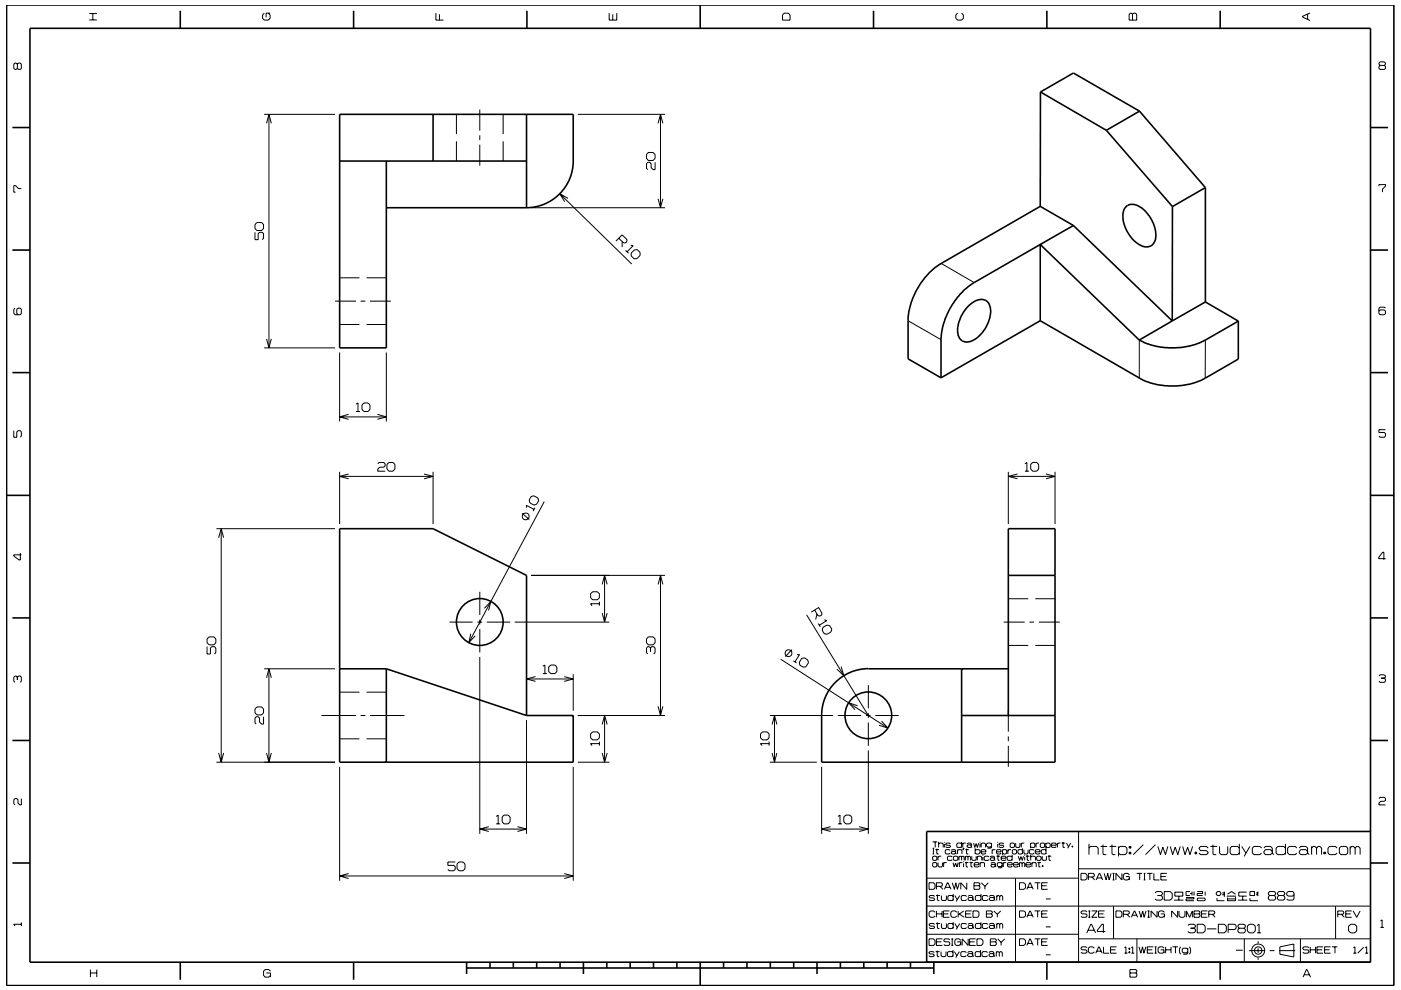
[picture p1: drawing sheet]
<svg xmlns="http://www.w3.org/2000/svg" width="297mm" height="210mm" viewBox="0 0 297 210" stroke-linecap="round" stroke-linejoin="round" font-family="sans-serif">
<g fill="none" stroke="#000" stroke-width=".21">
<path d="M3.7 13.6l-.3-.2h-.2l-.3 .2v.9l.3 .2 .5-.2M3.7 13.6l.2-.2h.4l.2 .2v.9l-.2 .2h-.4l-.2-.2M3.7 13.6v.9M18.9 4.2h1.6M18.9 2.9h1.6M19.7 2.9v1.3M56 2.8l-.3 .4v.7l.3 .4h.9l.4-.4v-.7l-.4-.4M57.3 2.8h-.9v.9M92.4 2.8v1.5h1.6M93.2 3v1.3M129.2 2.8v1.5h1.6v-1.5M129.9 3v1.3"/>
<path d="M166.3 2.8h.8l.4 .4v1.1h-1.6v-1.1zM203 2.8l-.4 .4v.7l.4 .4h.9l.4-.4v-.7l-.4-.4M239.6 2.8h.3l.2 .2 .3-.2h.3l.3 .2v1.3h-1.6v-1.3zM240.1 3v1.3M277.2 3v1.1M277.7 2.7l-1.6 .8v.1l1.6 .8M292.6 13.9l-.2-.3v-.2l.2-.3h.9l.2 .3v.2l-.2 .3M292.6 13.9l-.2 .2v.4l.2 .2h.9l.2-.2v-.4l-.2-.2M292.6 13.9h.9M56 24.2h15M56.5 26.2l.5-1.9 .5 1.9M57 24.3v49.5"/>
<path d="M96.8 24.3v4.1M96.8 30v4.2M101.7 23.2v4.5M101.7 28.7v1M101.7 30.7v4.4M106.7 24.3v4.1M106.7 30v4.2M122.5 24.2h18.5M137.5 32.3h1l.4 .5v.8l-.4 .4h-1l-.4-.4v-.8zM138.9 34.4v1.6h-.4l-.5-.4v-.9l-.3-.3h-.4l-.2 .3v1l.2 .3M139.5 26.2l.5-1.9 .5 1.9M140 24.2v19.9"/>
<path d="M292.4 39.5v-.3h1.3v.3l-.6 .6v.7M4.5 40h-.6l-.6-.6h-.4v1.4h.4M54.1 49.3v1.5h.6v-1.2l.3-.3h.6l.3 .3v.9l-.3 .3M54.5 47.2h1l.4 .4v.9l-.4 .4h-1l-.4-.4v-.9zM72 58.9h4.2M77.7 58.9h4.2M112.6 44.1h28.4M118.7 41.1l15.2 14.9M120.4 42.1l-1.7-1 1 1.7M131.2 50.5l1 1h.4l.3-.3v-.4l-1-1-1.3 1.3M131.9 51.2v1.2M132.6 53.1l.7 .6"/>
<path d="M133.7 52l.5 .1-1.3 1.3M133.8 53.7l.7-.7h.6l.6 .5v.7l-.7 .7h-.6l-.6-.6zM139.5 42.2l.5 1.9 .5-1.9M199.6 55.9l6.9 4M3.2 65.4l-.3 .2v.9l.3 .3h1.1l.2-.3v-.9l-.2-.2h-.5l-.2 .2v.9l.2 .3M56 73.8h15M56.5 71.9l.5 1.9 .5-1.9M71 63.9h4.5M72 74.8v14.6M72 68.8h4.2M76.5 63.9h1M77.7 68.8h4.2"/>
<path d="M78.4 63.9h4.5M81.9 74.8v14.6M192.5 68l7 4M241.6 72.1v8.1M255.6 72.1l-.1 8.1M293.7 65.4l-.2-.3h-.9l-.2 .3v1.1l.2 .3h.9l.2-.3v-.5l-.2-.3h-.9l-.2 .3M2.9 91.3v1.4h.7v-1.1l.2-.3h.5l.2 .3v.9l-.2 .2M72 88.4h9.9M73.9 87.9l-1.9 .5 1.9 .5M75.5 85.7l.4-.2v1.8M75.5 87.3h.8M76.7 85.9l.5-.4h.8l.4 .4v1l-.4 .4h-.8l-.5-.4z"/>
<path d="M80 87.9l1.9 .5-1.9 .5M80.1 98.4l.3-.3h1l.3 .3v.4l-.3 .3h-.9l-.4 .4v.4h1.6M82 98.5l.5-.4h.8l.4 .4v1l-.4 .4h-.8l-.5-.4zM217.3 99.9h.8M217.3 98.4l.4-.3v1.8M218.5 98.5l.4-.4h.9l.4 .4v1l-.4 .4h-.9l-.4-.4zM293.7 91.1h-1.3v.6h1.1l.2 .3v.5l-.2 .2h-.9l-.2-.2M4.3 117.3v1.5h-.2l-1.2-.9v-.2h1.6M45.9 112.1h25.1M46.4 114l.5-1.9 .5 1.9M46.9 112.1v49.6M72 100.1v11.1"/>
<path d="M72 101h19.8M73.9 100.5l-1.9 .5 1.9 .6M89.9 100.5l1.9 .5-1.9 .6M91.8 100.1v11.1M110.7 108.9l1.5 1.3M111.1 110.2h.1M111.6 107.7v-.5l1.6 .8M112.6 105.3l.6-.1 .8 .4 .2 .6-.4 .7-.6 .2-.8-.4-.2-.6zM113.4 107.7l-.4 .7M115.4 106.4l-16 29.9M213.8 100.1v11.1M213.8 101h9.9"/>
<path d="M215.7 100.5l-1.9 .5 1.9 .6M221.8 100.5l1.9 .5-1.9 .6M223.7 100.1v11.1M293.8 118.5h-1.5v-.3l.9-1.1h.2v1.6M43.9 135.5l.5-.4h.9l.5 .4v.9l-.5 .4h-.9l-.5-.4zM43.9 137.2v1.5h.7v-1.3l.3-.2h.6l.3 .2v1l-.3 .3M95.3 131.9h4.9M99.8 134.4l-.4 1.9 1.4-1.4M101.2 131.9h1M101.7 139.4v37.5M101.7 125.5v4.9M101.7 131.4v1.1"/>
<path d="M101.7 133.4v5M102.7 129l1.4-1.4-.5 1.9M103.2 131.9h5M109.1 131.9h20.1M112.6 122h28.4M125.6 125.5h1.1l.4 .4v.9l-.4 .4h-1.1l-.4-.4v-.9zM127.1 128.1h-1.9l.3 .4M127.1 127.6v.9M127.7 130l.5 1.9 .5-1.9M127.7 123.9l.5-1.9 .5 1.9M128.2 122v9.9M137.5 135.1h1l.4 .4v.9l-.4 .4h-1l-.4-.4v-.9z"/>
<path d="M137.9 137.4l-.3-.2h-.3l-.2 .2v1l.2 .3M137.9 137.4l.3-.2h.4l.3 .2v1l-.3 .3M137.9 137.4v.8M139.5 123.9l.5-1.9 .5 1.9M140 122v29.8M165.5 139.8l22.8 14.6M167.9 137.8l-1.4 1.5M169 138.8h.5l-1 1.6M170 139.7l.6-.2 .7 .5 .1 .6-.5 .8-.6 .1-.7-.4-.1-.6zM171 130.4l13.1 21.4M172.7 129.4l.7 1.2 .4 .1 .4-.2 .1-.4-.7-1.2-1.6 .9M173.2 130.3l-.3 1.1"/>
<path d="M173.5 132.2l.4 .8M174.5 133.1l.8-.5 .6 .1 .5 .7-.2 .6-.9 .5-.5-.1-.5-.7zM174.8 131.4l.5 .3-1.6 .9M212.8 131.9h4.5M213.8 136.9h4.2M213.8 127h4.2M218.3 131.9h.9M219.5 136.9h4.2M219.5 127h4.2M220.3 131.9h4.4M3.7 143.6l-.3-.2h-.2l-.3 .2v.9l.3 .2M3.7 143.6l.2-.2h.4l.2 .2v.9l-.2 .2"/>
<path d="M3.7 143.6v.6M46.4 159.7l.5 2 .5-2M54.1 150.4l.4-.5h1l.4 .5v.8l-.4 .4h-1l-.4-.4zM55.9 152v1.6h-.4l-.5-.4v-.9l-.3-.3h-.4l-.2 .3v1l.2 .3M56 141.9h15M56.5 159.7l.5 2 .5-2M56.5 143.8l.5-1.9 .5 1.9M57 141.9v19.8M68.2 151.8h7.3M72 146.8h4.2M72 156.7h4.2M76.5 151.8h1"/>
<path d="M77.7 146.8h4.2M77.7 156.7h4.2M78.4 151.8h7.4M111.6 152.7v24.2M111.6 144h9.9M113.5 143.5l-1.9 .5 1.9 .5M115.1 141.3l.4-.2v1.8M115.1 142.9h.8M116.3 141.5l.5-.4h.8l.5 .4v.9l-.5 .5h-.8l-.5-.5zM119.6 143.5l1.9 .5-1.9 .5M121.5 143v7.7M122.5 151.8h18.5"/>
<path d="M125.6 155.2h1.1l.4 .5v.8l-.4 .4h-1.1l-.4-.4v-.8zM127.1 157.3v.8M127.1 157.7h-1.9l.3 .4M127.7 153.7l.5-1.9 .5 1.9M127.7 159.7l.5 2 .5-2M128.2 151.8v9.9M139.5 149.8l.5 2 .5-2M161.7 155.2h.9l.5 .5v.8l-.5 .4h-.9l-.5-.4v-.8zM163.1 157.7h-1.9l.3 .4M163.1 157.3v.8M163.2 151.8h13.5M163.7 159.7l.5 2 .5-2"/>
<path d="M163.7 153.7l.5-1.9 .5 1.9M164.2 151.8v9.9M168.2 140.2l.7 .4M177.6 151.8h5M178.3 141.4l.6 1.9-1.4-1.4M181.8 149.7l-1.9-.6 1.4 1.4M183.6 151.8h1M184.1 159.2v17.7M184.1 145.3v4.9M184.1 151.3v1M184.1 153.2v5M185.6 151.8h4.9"/>
<path d="M186.9 152.9l1.4 1.5-2-.6M213.8 150.7v4.5M213.8 156.2v1M213.8 158.2v4.4M292.4 143.4l.2-.3h.9l.2 .3v.2l-.2 .2M292.9 143.8h.6M293.5 143.8l.2 .3v.4l-.2 .2h-.9l-.2-.2M4.5 169.4v1.3h-.3l-.4-.4v-.7l-.2-.2h-.4l-.3 .2v.9l.3 .2M45.9 161.7h25.1M72 162.6v24.2M101.7 175.8h9.9M103.6 175.3l-1.9 .5 1.9 .6"/>
<path d="M105.2 173.2l.4-.3v1.8M105.2 174.7h.8M106.8 172.9h.9l.5 .4v1l-.5 .4h-.9l-.3-.4v-1zM109.7 175.3l1.9 .5-1.9 .6M121.5 162.6v24.2M122.5 161.7h6.7M163.2 161.7h10M174.2 162.6v14.3M174.2 175.8h9.9M176.1 175.3l-1.9 .5 1.9 .6M177.7 174.7h.8M177.7 173.2l.4-.3v1.8"/>
<path d="M178.9 173.3l.4-.4h.9l.4 .4v1l-.4 .4h-.9l-.4-.4zM182.2 175.3l1.9 .5-1.9 .6M197.7 178.6h1M197.7 179.9h.4M197.9 179.9v1.2M198.3 178.6v1.1M198.6 180v1.1h.4M199 179l.2-.2h.6l.2 .2v.7M199 178.6v1.1M200.2 178.6v.1M200.2 179v.7M201.5 179l-.2-.2h-.6l-.2 .3 .2 .2h.6l.2 .3-.2 .1h-.6l-.2-.1"/>
<path d="M203.9 179l-.2-.2h-.7l-.1 .2v.6l.1 .1h.7l.2-.1M203.9 178.6v1.1M204.1 178.8v.9M204.2 179.9h.2l-.2 .4zM204.3 179.9l-.1 .4M204.8 178.8h-.5l-.2 .2M204.9 180v1.1h.4M205 179l.2-.2h.6l.2 .2v.6M206 179.4l-.2-.2h-.6l-.2 .2 .2 .3h.6l.2-.1M206 179.6l.1 .1M206.4 178.8l.3 .9 .3-.8 .2 .8 .3-.9M206.8 179.9v1.2"/>
<path d="M207.8 178.6v.1M207.8 179v.7M208 179l.2-.2h.5l.3 .2v.7M208 178.8v.9M210.2 179l-.2-.2h-.6l-.2 .2v.4l.2 .3h.6l.2-.3M210.2 178.8v.9l-.2 .2h-.6M211.5 178.6v.1M211.5 179v.7M212.8 179l-.2-.2h-.6l-.2 .3 .2 .2h.6l.2 .3-.2 .1h-.6l-.2-.1M214.3 178.8h.6l.2 .2v.6l-.2 .1h-.6l-.1-.1v-.6zM215.3 178.8v.8l.2 .1h.6l.1-.1v-.8M216.5 178.8v.9"/>
<path d="M216.8 179.9v1.2M217.2 178.8h-.5l-.2 .2M218.5 179l.2-.2h.5l.2 .2v.6l-.2 .1h-.5l-.2-.1M218.5 178.8v1.1M219.7 178.8v.9M220.3 178.8h-.5l-.1 .2M220.6 179l.2-.2h.5l.2 .2v.6l-.2 .1h-.5l-.2-.1zM221.7 179l.3-.2h.5l.2 .2v.6l-.2 .1h-.5l-.3-.1M221.7 178.8v1.1M221.8 179.9v1.2M222.9 179.3h1l-.1-.5h-.7l-.2 .2v.6l.2 .1h.7l.1-.1M224.2 178.8v.9"/>
<path d="M224.8 178.8h-.4l-.2 .2M225.1 178.8h.7M225.4 178.6v1.1h.4M226.1 178.8l.5 .8M227 178.8l-.6 1.1M227.3 179.4h.2v.3h-.2zM227.4 179.4v.3M228.7 176.4v27.7M230.9 179.9l.3-.4h1.3l.3 .4v1.4M230.9 179v2.3M233.3 179.5h1.4M233.8 179.2v1.9l.2 .2h.6"/>
<path d="M235.2 179.5h1.4M235.8 179.2v1.9l.2 .2h.5M237.1 179.9l.4-.4h1l.4 .4v1l-.4 .4h-1l-.4-.4M237.1 179.5v2.1M239.4 179.5h.4v.4h-.4zM239.6 179.5v.4M242.4 179.2l-2.1 2.1M245 179.2l-2.1 2.1M245.5 179.5l.5 1.8 .5-1.6 .6 1.6 .5-1.8M248.1 179.5l.5 1.8 .6-1.6 .5 1.6 .5-1.8M250.7 179.5l.5 1.8 .6-1.6 .5 1.6 .6-1.8M256.2 179.9l-.4-.4h-1.2l-.4 .4 .4 .5h1.2l.4 .5-.4 .4h-1.2l-.4-.4"/>
<path d="M256.6 179.5h1.5M257.2 179.2v1.9l.1 .2h.6M258.6 179.5v1.4l.3 .4h1.1l.3-.4v-1.4M262.8 179.9l-.4-.4h-1.2l-.4 .4v1l.4 .4h1.2l.4-.4M262.8 179v2.3M263.3 179.5l.9 1.4M265 179.5l-1.2 2.1M267.5 179.9l-.4-.4h-1.2l-.4 .4v1l.4 .4h1.2l.4-.4M268 179.9l.3-.4h1.1l.3 .4v1M272.5 179.9l-.3-.4h-1.3l-.3 .4v1l.3 .4h1.3l.3-.4M272.5 179v2.3M274.9 179.9l-.3-.4h-1.2l-.4 .4v1l.4 .4h1.2l.3-.4"/>
<path d="M275.5 179.9l.3-.4h1.1l.3 .4v1M278.1 179.9l.3-.4h.4l.3 .4M278.1 179.5v1.8M279.1 179.9l.4-.4h.3l.4 .4v1.4M279.1 179.9v1.4M283.5 179.9l-.4-.4h-1.2l-.3 .4v1l.3 .4h1.2l.4-.4M284.3 179.5h1.1l.3 .4v1l-.3 .4h-1.1l-.3-.4v-1zM286.3 179.9l.3-.4h.3l.4 .4M286.3 179.5v1.8M287.3 179.9l.4-.4h.3l.4 .4v1.4M287.3 179.9v1.4M292.4 169.4l.2-.3h.9l.2 .3v.3l-.2 .3h-.8l-.3 .3v.4h1.3"/>
<path d="M4.5 195.7v.7M4.5 196h-1.6l.3 .4M72 185.8h49.5M73.9 185.3l-1.9 .5 1.9 .5M96.5 182.8h-1.5v.7h1.2l.3 .3v.6l-.3 .3h-.9l-.3-.3M96.9 183.3l.4-.5h.9l.4 .5v1l-.4 .4h-.9l-.4-.4zM119.6 185.3l1.9 .5-1.9 .5M196.5 198.2h32.2M196.5 192.2h94.1M196.6 186.3h32.1M197 199.1h.9l.3 .4v.7l-.3 .3h-.9zM197 187.2h.9l.3 .4v.7l-.3 .3h-.9z"/>
<path d="M197.7 181.1h.4M197.7 181.8l.2-.2h.6l.1 .2v.5l-.1 .2h-.6l-.2-.2zM197.7 183.1l.2-.1h.6l.1 .1v.6l-.1 .2h-.6l-.2-.2zM198.2 190.2l-.2-.3h-.8l-.2 .3 .2 .3h.8l.2 .3-.2 .2h-.8l-.2-.2M198.2 196.1l-.2-.2h-.8l-.2 .2 .2 .3h.8l.2 .2-.2 .3h-.8l-.2-.2M198.2 193.5l-.2-.3h-.7l-.3 .3v.8l.3 .3h.7l.2-.3M198.3 180.2h.8M198.5 189.9h.8M198.5 195.9h.8M198.5 188h1.1l.2-.2v-.4l-.2-.2h-1.1v1.4M198.5 199.8h1.1M198.5 193.2v1.4"/>
<path d="M198.5 193.8h1.2M198.7 189.7v1.2l.5 .1M198.7 195.7v1.1l.5 .1M198.9 183v.7l.2 .2h.5l.2-.2v-.7M198.9 181.6v.9M199.3 188l.6 .6M199.6 181.6h-.5l-.2 .2M199.6 189.9v.9l.2 .2h.6l.3-.2v-.9M199.6 195.9v.8l.2 .2h.6l.3-.2v-.8M199.7 193.2v1.4M199.8 199.1h-1.3v1.4h1.3M200 193.8h1.1"/>
<path d="M200.1 183v.9M200.2 188.6l.7-1.4h.1l.6 1.4M200.4 188.2h1M200.7 183h-.5l-.1 .1M201.3 193.2h-1.3v1.4h1.3M201.4 199.3l-.2-.2h-.9l-.2 .5 .2 .2h.9l.2 .2v.3l-.2 .2h-.9l-.2-.2M201.4 180.4l-.1-.2h-.7l-.2 .2v.5l.2 .2h.7l.1-.2M201.7 180.4l.2-.2h.5l.2 .2v.5M201.7 199.1h.4M201.9 199.1v1.4M201.9 187.2l.5 1.4 .2-1.4 .4 1.4 .4-1.4M201.9 181.8l-.2-.2h-.7l-.1 .2v.5l.1 .2h.7l.2-.2"/>
<path d="M202.1 183l.2 .9 .3-.9 .3 .9 .3-.9M202.1 190.2l-.2-.3h-.7l-.2 .3v.6l.2 .2h.7l.2-.2M202.1 196.1l-.2-.2h-.7l-.2 .2v.6l.2 .2h.7l.2-.2M202.1 189.6v1.4M202.1 195.6v1.3M202.1 181.8l.2-.2h.6l.2 .2v.5l-.2 .2h-.6l-.2-.2zM202.4 189.9l.5 .9M202.4 195.9l.5 .8M202.6 180.8l-.2-.2h-.5l-.2 .2 .2 .3h.5l.2-.2M202.6 180.9l.2 .2M202.9 193.5l-.3-.3h-.7l-.3 .3v.8l.3 .3h.7l.3-.3M202.9 199.8h.8v.7"/>
<path d="M203 180.4l.2-.2h.6l.2 .2v.7M203 180.2v.9M203.2 193.2v1.4M203.3 181.8l.2-.2 .4 .2M203.3 181.6v.9M203.4 193.8l1 .8M203.4 183v.9M203.5 189.9l-.8 1.3M203.5 195.9l-.8 1.2M203.7 199.5l-.3-.4h-.7l-.3 .4v.7l.3 .3h.7l.3-.3M203.9 181.8v.7M203.9 181.8l.1-.2 .4 .2v.7"/>
<path d="M204 183h-.4l-.2 .1M204.3 182.7v.2M204.3 183.1v.8M204.3 193.2l-1.1 .8M204.6 183h.7M204.7 180.2h.7M204.7 181.6v.9M204.7 181.8l.1-.2 .4 .2M204.7 193.8h1.1M204.8 182.8v1l.4 .1M204.9 190.2l-.2-.3h-.7l-.2 .3v.6l.2 .2h.7l.2-.2M204.9 196.1l-.2-.2h-.7l-.2 .2v.6l.2 .2h.7l.2-.2"/>
<path d="M205 187.2v1.4l-1.3-1.4v1.4M205.2 190.2l.2-.3h.7l.2 .3v.6M205.2 196.1l.2-.2h.7l.2 .2v.6M205.2 181.8v.7M205.2 181.8l.2-.2 .4 .2v.7M205.3 199.1v1.4l-1.3-1.4v1.4M205.6 183h.7M205.6 199.8h1M205.9 182.8v1l.3 .1M206 193.2h-1.3v1.4h1.3M206 181.6v.7l.2 .2h.6l.2-.2v-.7M206.3 193.2h1l.3 .3v.8l-.3 .3h-1z"/>
<path d="M206.3 190.6l-.2-.2h-.7l-.2 .2 .2 .4h.7l.2-.2M206.3 196.5l-.2-.2h-.7l-.2 .2 .2 .4h.7l.2-.2M206.3 190.8l.2 .2M206.3 196.7l.2 .2M206.5 187.2h1.1l.2 .2-.2 .5 .2 .2v.3l-.2 .2h-1.1zM206.5 187.9h1.1M206.5 183.4h1.1l-.2-.4h-.7l-.2 .1v.6l.2 .2h.7l.2-.2M206.8 180.4l.1-.2h.7l.2 .2v.5l-.2 .2h-.7l-.1-.2M206.8 199.1h-1.2v1.4h1.2M207.1 199.1h1l.3 .4v.7l-.3 .3h-1zM207.2 181.8l.2-.2h.5l.2 .2v.7M207.2 181.6v.9"/>
<path d="M207.8 183.1l.2-.1h.6l.1 .1v.8M207.8 183v.9M208 190.2l-.2-.3h-.8l-.2 .3v.6l.2 .2h.8l.2-.2M208 196.1l-.2-.2h-.8l-.2 .2v.6l.2 .2h.8l.2-.2M208 189.6v1.4M208 195.6v1.3M208 180.7h1v-.3l-.2-.2h-.6l-.2 .2v.5l.2 .2h.6l.2-.2M208.1 187.2l.7 .8M208.4 181.3v.2M208.4 181.8v.7M208.8 188v.6M209.1 193.2h1.1l.2 .2-.2 .4 .2 .2v.3l-.2 .3h-1.1z"/>
<path d="M209.1 193.8h1.1M209.5 190.2l-.3-.3h-.7l-.2 .3v.6l.2 .2h.7l.3-.2M209.5 196.1l-.3-.2h-.7l-.2 .2v.6l.2 .2h.7l.3-.2M209.5 187.2l-.7 .8M209.7 181.8l-.2-.2h-.7l-.1 .2v.5l.1 .2h.7l.2-.2M209.7 190.2l.3-.3h.6l.2 .3v.6M209.7 196.1l.3-.2h.6l.2 .2v.6M209.9 181.8l.2-.2h.5l.3 .2v.5M210 199.1h1l.2 .2-.2 .5 .2 .2v.3l-.2 .2h-1zM210 199.8h1M210.1 183.1l.2-.1h.5l.2 .1v.6M210.4 180.2v.9"/>
<path d="M210.7 193.2l.8 .7M210.8 190.6l-.2-.2h-.6l-.3 .2v.2l.3 .2h.6l.2-.2M210.8 196.5l-.2-.2h-.6l-.3 .2v.2l.3 .2h.6l.2-.2M210.8 190.8l.2 .2M210.8 196.7l.2 .2M210.9 182.2l-.3-.3h-.5l-.2 .3 .2 .3h.5l.3-.2M210.9 182.3l.1 .2M211 183.5l-.2-.2h-.5l-.2 .2 .2 .4h.5l.2-.2M211 183.7l.2 .2M211 180.2h-.4l-.2 .2M211.3 181.6h.7M211.3 180.7h1l-.2-.5h-.6l-.2 .2v.5l.2 .2h.6l.2-.2"/>
<path d="M211.3 190.2l.2-.3 .5 .3M211.3 189.9v1.1M211.3 195.9v1M211.3 196.1l.2-.2 .5 .2M211.5 193.9v.7M211.5 199.1l.8 .8M211.6 181.4v1l.3 .1M212 190.2l.2-.3 .4 .3v.8M212 190.2v.8M212 196.1v.8M212 196.1l.2-.2 .4 .2v.8M212.2 193.2l-.7 .7"/>
<path d="M212.3 182h1v-.2l-.2-.2h-.6l-.2 .2v.5l.2 .2h.6l.2-.2M212.3 199.9v.6M212.5 183.1l-.2-.1h-.7l-.2 .1v.5l.2 .2h.7l.2-.2M212.5 183v.9l-.2 .2h-.7M212.6 180.4l.1-.2h.6l.1 .2v.5l-.1 .2h-.6l-.1-.2M212.6 180.2v1.1M212.7 183v.9M213 199.1l-.7 .8M213.4 183h-.5l-.2 .1M213.6 183.4h1l-.1-.4h-.7l-.2 .1v.6l.2 .2h.7l.1-.2M213.7 180.2v.9M214.4 180.2h-.5l-.2 .2"/>
<path d="M214.6 181.8l-.2-.2h-.7l-.2 .2v.5l.2 .2h.7l.2-.2M214.6 181.3v1.2M214.6 180.4l.2-.2h.5l.2 .2v.5l-.2 .2h-.5l-.2-.2zM214.9 183.4h1l-.2-.4h-.6l-.2 .1v.6l.2 .2h.6l.2-.2M215.3 186.3v17.8M215.9 181.6l.3 .9 .2-.8 .3 .8 .3-.9M216.2 183v.9M216.2 183.1l.2-.1 .3 .1M216.2 199.1h.9l.3 .4v.7l-.3 .3h-.9zM216.2 187.2h.9l.3 .4v.7l-.3 .3h-.9zM216.2 193.2h.9l.3 .3v.8l-.3 .3h-.9zM216.7 183.1l.2-.1 .4 .1v.8"/>
<path d="M216.7 183.1v.8M216.8 180.4l-.2-.2h-.6l-.2 .2v.5l.2 .2h.6l.2-.2M217.1 180.2v.7l.2 .2h.5l.2-.2v-.7M217.3 181.3v.2M217.3 181.8v.7M217.5 183.4h1l-.1-.4h-.7l-.2 .1v.6l.2 .2h.7l.1-.2M217.5 181.6h.8M217.7 194.6l.7-1.4 .7 1.4M217.7 188.6l.7-1.4 .7 1.4M217.8 181.4v1l.4 .1M217.9 194.1h1M217.9 188.2h1"/>
<path d="M218.5 181.8l.2-.2h.6l.2 .2v.7M218.5 181.3v1.2M218.8 183.1l.2-.1h.5l.2 .1v.8M218.8 183v.9M219.2 180.4l-.1-.2h-.7l-.2 .2v.5l.2 .2h.7l.1-.2M219.4 199.1h1.2M219.4 193.2h1.2M219.4 187.2h1.2M219.5 180.7h1l-.2-.5h-.6l-.2 .2v.5l.2 .2h.6l.2-.2M219.8 181.8l.2-.2h.5l.2 .2v.5l-.2 .2h-.5l-.2-.2zM220 183h.7M220 187.2v1.4"/>
<path d="M220 193.2v1.4M220 199.1v1.4M220.3 182.8v1l.3 .1M220.8 199.8h1.1M220.8 193.8h1.1M220.8 187.9h1.1M221 183.6h.1v.2h-.1zM221 181.6v.7l.1 .2h.6l.2-.2v-.7M221.1 183.6v.2M221.7 196.6h1.1M221.7 190.7h1.1M221.8 180.4l-.2-.2h-.6l-.2 .2v.5l.2 .2h.6l.2-.2"/>
<path d="M222.1 199.1h-1.3v1.4h1.3M222.1 187.2h-1.3v1.4h1.3M222.1 193.2h-1.3v1.4h1.3M222.1 181.6h.8M222.4 181.4v1l.4 .1M228.7 199.1h61.9M228.7 184.3h61.9M229.2 185.2h.9l.4 .4v.7l-.4 .3h-.9zM230.4 197.9l.9-1.9h.1l.9 1.9M230.5 193.4l-.2-.2h-.9l-.2 .2 .2 .4h.9l.2 .2v.3l-.2 .3h-.9l-.2-.3M230.7 197.3h1.3M230.8 186h1l.2-.2v-.3l-.2-.3h-1v1.4"/>
<path d="M230.8 193.2h.4M230.8 194.6h.4M231 193.2v1.4M231.5 186l.6 .6M231.5 193.2h1.1l-1.1 1.4h1.1M232.4 186.6l.6-1.4h.2l.6 1.4M232.6 186.2h1M232.9 193.8h1.1M234.1 185.2l.4 1.4 .4-1.4 .3 1.4 .4-1.4M234.2 193.2h-1.3v1.4h1.3M234.4 197.6h-1.7v-.3l.9-1.3h.3v1.9M235.9 185.2h.4"/>
<path d="M235.9 186.6h.4M236.1 185.2v1.4M236.1 192.2v6.9M236.6 193.2h1l.3 .3v.8l-.3 .3h-1zM237.9 185.2v1.4l-1.3-1.4v1.4M238.2 193.9h1l.2-.2v-.3l-.2-.2h-1v1.4M238.7 185.9h.7v.7M238.9 193.9l.7 .7M239.4 180.8h.4v.3h-.4zM239.4 185.6l-.3-.4h-.6l-.3 .4v.7l.3 .3h.6l.3-.3M239.6 180.8v.3M239.9 194.6l.6-1.4 .7 1.4"/>
<path d="M240.1 194.1h.9M241 185.2h1.1M241 199.1v5M241.5 193.2l.4 1.4 .4-1.4 .3 1.4 .4-1.4M241.6 185.2v1.4M242.5 185.2h.4M242.5 186.6h.4M242.7 185.2v1.4M243.2 185.2h1.1M243.3 193.2h.5M243.3 194.6h.5M243.5 193.2v1.4"/>
<path d="M243.8 185.2v1.4M244.6 185.2v1.4h1.2M244.9 189.4l.3-.3h1l.3 .3v.2l-.3 .3M245.3 193.2v1.4l-1.2-1.4v1.4M245.4 189.9h.8M246.1 193.8h.8v.8M246.1 185.9h1.1M246.2 189.9l.3 .3v.5l-.3 .2h-1l-.3-.2M246.8 189.1h1.3l.4 .4v1l-.4 .4h-1.3zM246.9 193.5l-.4-.3h-.6l-.3 .3v.8l.3 .3h.6l.4-.3M247.4 185.2h-1.3v1.4h1.3M248.9 190.9h2"/>
<path d="M249.1 189.2h1.7v.9h-1.7zM249.7 193.2v1.4l-1.3-1.4v1.4M249.9 190.1v.8M250 193.2v1.1l.3 .3h.6l.3-.3v-1.1M251.5 190.4h1.6v.3h-1.6v.3h1.6M251.5 194.6v-1.4l.7 1.4 .6-1.4v1.4M251.9 196.3l.2-.3h1.1l.2 .3v.3l-.2 .3M252.3 189.1h-.8v.8h.8M252.3 189.5h.4M252.4 196.9h.8M252.7 189.1v.8M253.1 193.2h1.1l.2 .2-.2 .4 .2 .3v.2l-.2 .3h-1.1z"/>
<path d="M253.1 193.8h1.1M253.2 189.1v.8M253.2 196.9l.2 .2v.5l-.2 .3h-1.1l-.2-.3M253.4 180.8h.3v.3h-.3zM253.5 180.8v.3M253.8 189.1h1.2v.4h-1.2v.4h1.2M253.8 196h1.3l.4 .5v.9l-.4 .5h-1.3zM254 190.5h1.4l.1 .4-.1 .1h-1.4l-.2-.1zM254.7 193.8h1.1M255.5 189.1v.8M255.9 197h2M256 193.2h-1.3v1.4h1.3"/>
<path d="M256.3 193.9h1l.3-.2v-.3l-.3-.2h-1v1.4M257 193.9l.6 .7M258 190.5v.5h1.6M258.1 189.1h.5l.3 .3v.2l-.3 .3h-.5l-.2-.3v-.2zM258.3 196h1.3l.4 .5v.9l-.4 .5h-1.3zM259.1 189.4h.5M259.1 189.8h.5M259.6 189.1v1.1M260.1 190.1h2M260.3 190.7h1.7M260.3 190.4v.6h1.7v-.6M260.3 189.6l.8-.5 .9 .5"/>
<path d="M260.4 197.1h1.4l.3-.2v-.6l-.3-.3h-1.4v1.9M262.5 190.9h2M262.8 196.9l-.3-.3v-.3l.3-.3h1l.2 .3v.3l-.2 .3M262.8 196.9l-.3 .2v.5l.3 .3h1l.2-.3v-.5l-.2-.2M262.8 196.9h1M263.5 190.1v.8M263.8 199.1v5M264.3 189.2h-1.7v.9h1.7M264.9 196h.8l.4 .5v.9l-.4 .5h-.8l-.4-.5v-.9zM265 189.1h1v.8h-1zM265 190.5v.5h1.7M266.3 189.4h.4"/>
<path d="M266.3 189.8h.4M266.5 197.9h.9M266.5 196.3l.4-.3v1.9M266.7 189.1v1M266.7 199.6v.5M269.2 189.9h1M269.2 189.9l-.3-.3v-.2l.3-.3h1l.3 .3v.2l-.3 .3M269.2 189.9l-.3 .3v.5l.3 .2h1l.3-.2v-.5l-.3-.3M269.7 180.6l-.3-.4h-1.1l-.3 .4v.3l.3 .4h1.1l.3-.4M269.7 180.9l.4 .4M271.1 189.9h1M271.1 189.9l-.3-.3v-.2l.3-.3h1l.3 .3v.2l-.3 .3"/>
<path d="M271.1 189.9l-.3 .3v.5l.3 .2h1l.3-.2v-.5l-.3-.3M274.4 189.8l-.3 .3h-1l-.3-.3v-.4l.3-.3h1l.3 .3v1.3l-.3 .2h-1l-.3-.2M275.7 199.1v5M277.2 180.6l-.3-.4h-1.1l-.3 .4v.3l.3 .4h1.1l.3-.4M277.2 180.9l.4 .4M280.7 180.8h.3v.3h-.3zM280.9 180.8v.3M283.2 192.2v6.9M283.6 193.9h1.1l.2-.2v-.3l-.2-.2h-1.1v1.4M284.4 193.9l.6 .7M285.3 193.8h1.1M285.9 196.5l.5-.5h.8l.5 .5v.9l-.5 .5h-.8l-.5-.5z"/>
<path d="M286.6 193.2h-1.3v1.4h1.3M286.9 193.2l.8 1.4 .7-1.4M292.7 195.4l.3-.3v1.6M292.7 196.7h.7M19.2 206.4h1.3M19.2 205.7v1.6M20.5 205.7v1.6M56.5 206.4h.9v.9M57.4 206l-.4-.4h-.8l-.3 .4v.9l.3 .4h.8l.4-.4M198.1 202l-.2-.2h-.8l-.2 .2 .2 .3h.8l.2 .3-.2 .3h-.8l-.2-.2M198.4 201.8h.8M198.7 201.6v1.2l.4 .1"/>
<path d="M199.5 201.8v.9l.2 .2h.7l.2-.2v-.9M201.7 200.5h.4M202.1 202l-.3-.2h-.7l-.2 .2v.7l.2 .2h.7l.3-.2M202.1 201.5v1.4M202.3 201.8l.6 .9M203.4 201.8l-.8 1.3M204.9 202l-.3-.2h-.7l-.2 .2v.7l.2 .2h.7l.3-.2M205.1 202.1l.3-.3h.6l.2 .3v.6M206.2 202.5l-.2-.2h-.6l-.3 .2v.2l.3 .2h.6l.2-.2M206.2 202.7l.3 .2M207.9 202.1l-.2-.3h-.7l-.2 .3v.6l.2 .2h.7l.2-.2M207.9 201.5v1.4"/>
<path d="M209.4 202.1l-.2-.3h-.8l-.2 .3v.6l.2 .2h.8l.2-.2M209.7 202.1l.2-.3h.6l.2 .3v.6M210.7 202.5l-.2-.2h-.6l-.2 .2 .2 .4h.6l.2-.2M210.7 202.7l.2 .2M211.2 201.8v1.1M211.2 202.1l.2-.3 .5 .3M211.9 202.1l.2-.3 .4 .3v.8M211.9 202.1v.8M217.7 200.5l.7-1.4 .7 1.4M217.9 200.1h1M221.7 202.5h1.1M230.5 201l-.2-.2h-.9l-.2 .4 .2 .3h.9l.2 .2v.3l-.2 .2h-.9l-.2-.2"/>
<path d="M232 201.1l-.3-.3h-.6l-.3 .3v.8l.3 .3h.6l.3-.3M232.3 202.2l.7-1.4 .7 1.4M232.5 201.8h1M234 200.8v1.4h1.2M235.5 201.5h1M236.7 200.8h-1.2v1.4h1.2M238.4 202.2h.7M238.4 201l.3-.2v1.4M239.3 201.1h.3v.2h-.3zM239.3 201.9h.3v.2h-.3zM239.4 201.1v.2M239.4 201.9v.2"/>
<path d="M239.6 205.6h1.2l.2 .3-.2 .5 .2 .2v.4l-.2 .3h-1.2zM239.6 206.4h1.2M239.9 202.2h.6M239.9 201l.3-.2v1.4M241.5 200.8l.4 1.4 .3-1.4 .3 1.4 .4-1.4M243.2 201.5h1.1M244.5 200.8h-1.3v1.4h1.3M244.8 200.8h.4M244.8 202.2h.4M245 200.8v1.4M246.1 201.5h.7v.7M246.8 201.1l-.3-.3h-.6l-.4 .3v.8l.4 .3h.6l.3-.3"/>
<path d="M247.1 201.5h1.2M247.1 200.8v1.4M248.3 200.8v1.4M248.6 200.8h1.2M249.2 200.8v1.4M250.4 200.8a1.09 1.09 0 0 0 0 1.6M251.8 201.3l-.2-.2h-.7l-.2 .2v.6l.2 .2h.7l.2-.2M251.8 201.1v1.1l-.2 .2h-.7M252.1 200.8a1.1 1.1 0 0 1 0 1.6M262 201.5h1.5M264.8 201.6h3.4M266.7 201.1v1"/>
<path d="M266.7 203.1v.5M269.2 201.6h1M271.2 201.6h3.4M274.3 203l-2.9-.6v-1.6l2.9-.6v2.8M276.3 207.3l.7-1.6h.1l.8 1.6M276.5 206.8h1.1M277.5 201l-.2-.2h-.9l-.2 .4 .2 .3h.9l.2 .2v.3l-.2 .2h-.9l-.2-.2M277.8 201.5h1.1M277.8 200.8v1.4M278.9 200.8v1.4M279.2 201.5h1.1M280.5 200.8h-1.3v1.4h1.3"/>
<path d="M280.8 201.5h1.1M282.1 200.8h-1.3v1.4h1.3M282.4 200.8h1.1M283 200.8v1.4M286.9 202.2h.7M286.9 201l.4-.2v1.4M289.1 200.9l-1.2 1.3M289.4 202.2h.7M289.4 201l.4-.2v1.4"/>
<circle cx="111.5" cy="109.5" r=".73"/>
<circle cx="167.2" cy="138.5" r=".74"/>
<circle cx="266.8" cy="201.6" r="1.38"/>
<circle cx="266.8" cy="201.6" r=".79"/>
</g>
<g fill="none" stroke="#000" stroke-width=".34">
<path d="M1.4 1.1h294.1v207.9h-294.1zM6.4 6h284.2v198.1h-284.3zM38.2 2.3v3.7M75 2.3v3.7M111.7 2.3v3.7M148.5 1.1v4.9M185.2 2.3v3.7M220.6 19.5v24.3M220.6 19.5l14 8.1M220.6 19.5l7-4 14 8.1M222 2.3v3.7M258.7 2.3v3.7"/>
<path d="M2.6 27h3.7M72 34.2h39.6M81.9 34.2v39.6h-9.9v-49.6l49.5 .1v9.9a9.9 9.9 0 0 1-9.9 9.9M91.8 24.3v9.9M111.6 24.3v19.8M234.6 27.6l14 16.2M241.6 23.6l-7 4M241.6 23.6l14 16.2M255.6 39.8v24.2M255.6 39.8l-7 4-.1 24.3M290.6 27h3.7M2.6 53h3.7"/>
<path d="M81.9 44.1h29.7M220.5 43.8l-22.2 12.9-1.4 1.2-1.7 2.1-1.1 2-1 2.5a9.8 9.8 0 0 0-.6 3.5v8.1l7 4M220.6 43.8l7 4M227.6 47.8l-21.2 12.2-2 1.5-.9 1-2.2 3.1-.9 2-.5 1.6-.4 2.6v8.3M227.6 47.8l20.9 20.3M238.8 43.7a2.71 2.71 0 0 1 3.4 .5 7.3 7.3 0 0 1 2.7 6.7 2.13 2.13 0 0 1-3.5 .9 7.1 7.1 0 0 1-3.1-7.2zM290.6 53h3.7M2.6 79h3.7M205.1 65.1a3.6 3.6 0 0 1 3.8-1.4 3.2 3.2 0 0 1 .9 3.8 7 7 0 0 1-4.4 5 2.02 2.02 0 0 1-2.4-2.3 8 8 0 0 1 2.1-5.1zM220.6 68v-16.1l20.9 20.2M220.6 68l-21.1 12.1M220.6 68l21 12.2a15.4 15.4 0 0 0 13.9 0l7-4v-8.1"/>
<path d="M248.5 68.1l-6.9 4M255.6 64l6.9 4.1M255.6 64l-7.1 4.1M262.5 68.1l-6.9 4-1.4 .7-2 .6-2.9 .4-3-.1-2.4-.6-2.3-1M290.6 79h3.7M1.4 105.1h4.9M72 112.1h19.8l19.8 9.9v29.8h9.9v9.9h-49.5zM290.6 105.1h4.9M2.6 131.1h3.7M213.8 122h9.9M290.6 131.1h3.7M2.6 157.1h3.7"/>
<path d="M72 141.9h9.9M81.9 141.9l29.7 9.9M81.9 141.9v19.8M203.9 141.9v19.8M203.9 151.8h19.8M213.8 141.9l-29.7-.1a9.9 9.9 0 0 0-9.9 10v9.9h49.5v-49.6h-9.9v39.7M290.6 157.1h3.7M290.6 176.4h-94.1v27.7M2.6 183h3.7M290.6 183h3.7M38.2 204.1v3.7M75 204.1v3.7"/>
<path d="M98.9 205.3h99.1M98.9 204.1v2.5M103.9 204.1v1.2M108.8 204.1v1.2M113.8 204.1v1.2M118.7 204.1v1.2M123.7 204.1v2.5M128.6 204.1v1.2M133.6 204.1v1.2M138.6 204.1v1.2M143.5 204.1v1.2M148.5 204.1v4.9"/>
<path d="M153.4 204.1v1.2M158.4 204.1v1.2M163.3 204.1v1.2M168.3 204.1v1.2M173.2 204.1v2.5M178.2 204.1v1.2M183.1 204.1v1.2M188.1 204.1v1.2M193 204.1v1.2M198 204.1v2.5M222 204.1v3.7M258.7 204.1v3.7"/>
<circle cx="101.7" cy="131.9" r="5"/>
<circle cx="184.1" cy="151.7" r="5"/>
</g>
</svg>
